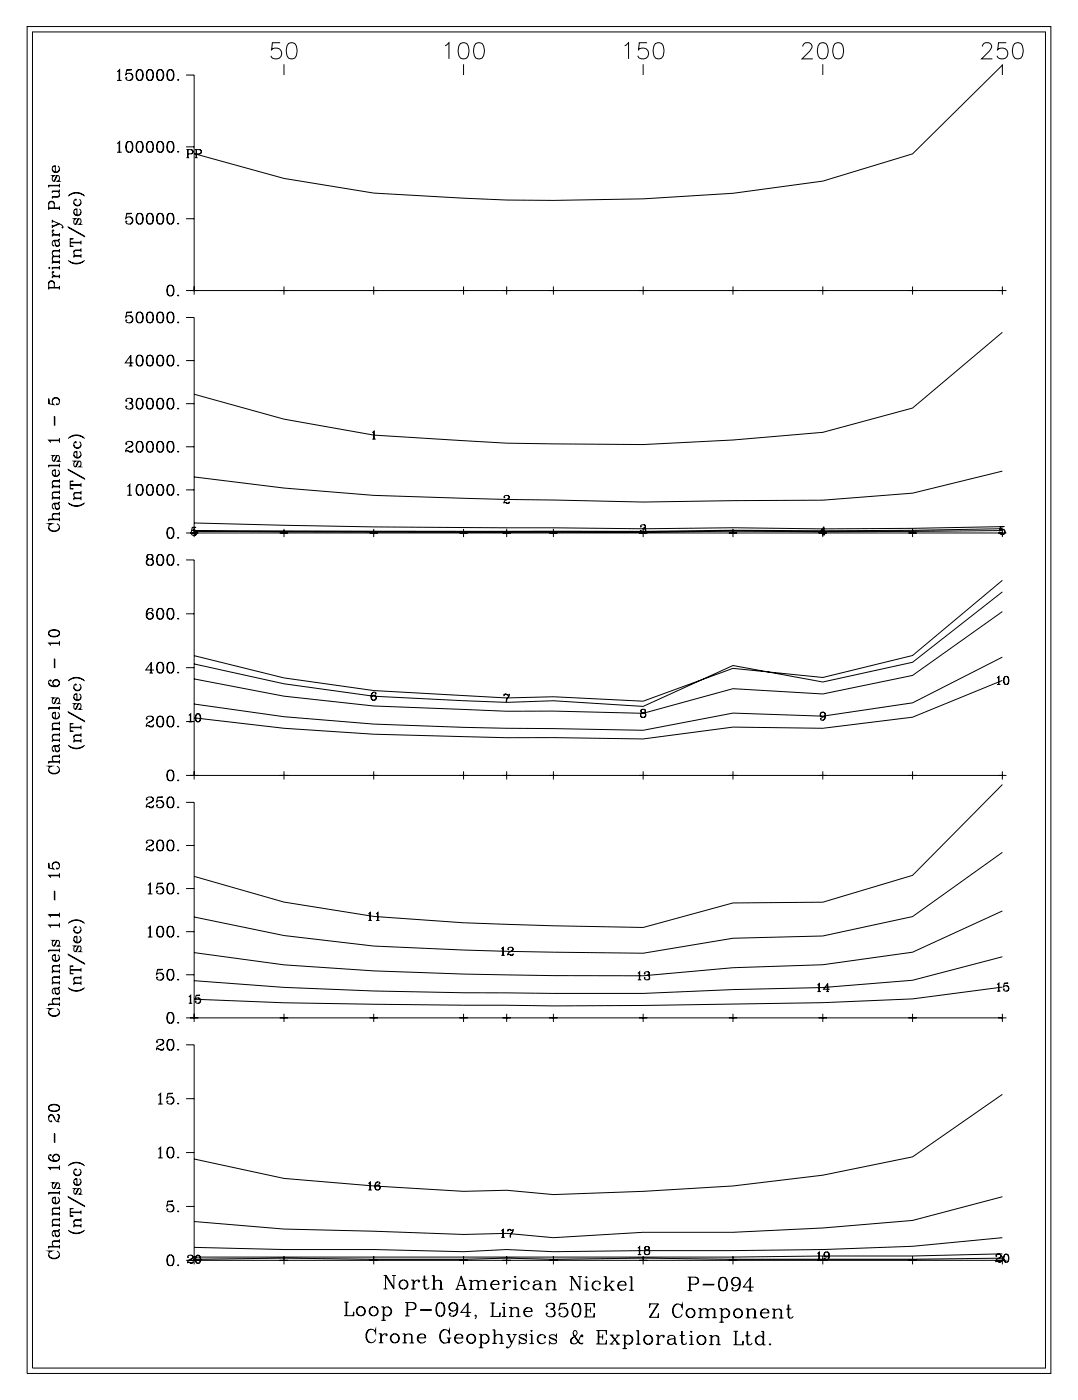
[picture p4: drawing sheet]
<svg xmlns="http://www.w3.org/2000/svg" width="215mm" height="279mm" viewBox="0 0 215 279" stroke-linecap="round" stroke-linejoin="round" font-family="sans-serif">
<g fill="none" stroke="#000" stroke-width=".2">
<path d="M5.4 5.3h204v268.5h-204zM6.5 6.4h201.9v266.3h-201.9zM23.3 14.3l.5-.4v2.1M23.3 16h.9M23.7 14v2M25.3 14l1-.1h-1l-.2 1a.77 .77 0 0 1 1.1-.2 .77 .77 0 0 1 0 1.2 .77 .77 0 0 1-1.1-.3l.1-.2 .1 .1-.1 .1M25.9 14.6a.75 .75 0 0 1 .5 .7 .75 .75 0 0 1-.5 .7M27.7 13.9a1.16 1.16 0 0 0-.5 1.7 .66 .66 0 0 0 .6 .4 .66 .66 0 0 0 .6-.4 1.71 1.71 0 0 0-.2-1.6 .58 .58 0 0 0-.9 .3 1.25 1.25 0 0 0 .4 1.7M27.9 13.9a1.38 1.38 0 0 1 0 2.1M29.8 13.9a.97 .97 0 0 0-.6 1.2l.1 .5a.67 .67 0 0 0 .6 .4 .67 .67 0 0 0 .6-.4 1.82 1.82 0 0 0-.2-1.6 .58 .58 0 0 0-.9 .3 1.26 1.26 0 0 0 .4 1.7M30 13.9a1.36 1.36 0 0 1 0 2.1M31.8 13.9a1.16 1.16 0 0 0-.5 1.7 .66 .66 0 0 0 .6 .4 .66 .66 0 0 0 .6-.4 1.71 1.71 0 0 0-.2-1.6 .58 .58 0 0 0-.9 .3 1.25 1.25 0 0 0 .4 1.7"/>
<path d="M32 13.9a1.38 1.38 0 0 1 0 2.1M33.9 13.9a.97 .97 0 0 0-.7 1.2l.1 .5a.67 .67 0 0 0 .7 .4 .67 .67 0 0 0 .6-.4 1.82 1.82 0 0 0-.2-1.6 .58 .58 0 0 0-.9 .3 1.26 1.26 0 0 0 .4 1.7M34.1 13.9a1.36 1.36 0 0 1 0 2.1M35.5 15.8l.1 .1-.1 .1zM37.1 15h1.6v42.9h-1.6M55.8 8.5h-1.5l-.2 1.4a1.14 1.14 0 0 1 1.8 0 1.14 1.14 0 0 1-.3 1.7 1.14 1.14 0 0 1-1.6-.5M56.6 12.8v2.2M57.5 8.7a1.05 1.05 0 0 1 1.5 .4 2.65 2.65 0 0 1-.3 2.5 1.05 1.05 0 0 1-1.5-.5 2.74 2.74 0 0 1 .3-2.4zM88.7 9.1l.8-.6v3.2M91.8 8.7a1.05 1.05 0 0 1 1.5 .4 2.68 2.68 0 0 1-.3 2.5 1.06 1.06 0 0 1-1.5-.5 2.68 2.68 0 0 1 .3-2.4zM92.4 12.8v2.2M94.8 8.7a1.04 1.04 0 0 1 1.6 .4 2.65 2.65 0 0 1-.3 2.5 1.05 1.05 0 0 1-1.6-.5 2.68 2.68 0 0 1 .3-2.4z"/>
<path d="M124.5 9.1l.8-.6v3.2M128.2 12.8v2.2M129 8.5h-1.6l-.1 1.4a1.14 1.14 0 0 1 1.7 0 1.14 1.14 0 0 1-.2 1.7 1.14 1.14 0 0 1-1.7-.5M130.6 8.7a1.05 1.05 0 0 1 1.6 .4 2.68 2.68 0 0 1-.3 2.5 1.06 1.06 0 0 1-1.6-.5 2.68 2.68 0 0 1 .3-2.4zM160 9.3a.85 .85 0 0 1 .6-.8h.6a.79 .79 0 0 1 .5 1.2l-1.9 2h2.2M163.4 8.7a1.04 1.04 0 0 1 1.5 .4 2.63 2.63 0 0 1-.3 2.5 1.05 1.05 0 0 1-1.5-.5 2.68 2.68 0 0 1 .3-2.4zM164 12.8v2.2M166.4 8.7a1.05 1.05 0 0 1 1.6 .4 2.71 2.71 0 0 1-.3 2.5 1.05 1.05 0 0 1-1.6-.5 2.63 2.63 0 0 1 .3-2.4zM195.8 9.3a.81 .81 0 0 1 .6-.8h.6a.79 .79 0 0 1 .5 1.2l-1.9 2h2.2M199.8 13l-17.9 17.7-17.9 5.4-17.9 2.4a445.9 445.9 0 0 1-71.6 0l-17.9-2.9-17.9-5M199.8 12.8v2.2M200.5 8.5h-1.5l-.2 1.4a1.14 1.14 0 0 1 1.8 0 1.14 1.14 0 0 1-.2 1.7 1.14 1.14 0 0 1-1.7-.5"/>
<path d="M202.2 8.7a1.04 1.04 0 0 1 1.6 .4 2.65 2.65 0 0 1-.3 2.5 1.05 1.05 0 0 1-1.6-.5 2.7 2.7 0 0 1 .3-2.4zM9.7 37h2.1M10.4 33.8a.75 .75 0 0 0 .7 .5 .75 .75 0 0 0 .7-.5M11 33.2l-.5 .1M11.4 35l-.5 1h-.4a.7 .7 0 0 1 .1-.9l.2-.1h-.4l.2 .1M11.5 38.2a.66 .66 0 0 1 0 1.1h-1.1M11.5 33.1a.72 .72 0 0 1 .2 1 .72 .72 0 0 1-1.1 0 .72 .72 0 0 1 .2-1h.2v1.2M11.6 36l.2 .1h-.4l.4-.4v-.4l-.2-.3h-.3l-.6 1.1M11.8 38.9l-.3 .3h-1.1v.4M11.8 36.6v.8M11.8 37.8v.4h-1.4M11.8 38.1h-1.4v.4"/>
<path d="M11.8 36.9h-2.1v.5M13.6 39.1a2.2 2.2 0 0 1 3.3 0M13.8 38.9l.4-.2a2.57 2.57 0 0 1 2.5 .2M15.8 39.7a.72 .72 0 0 1 .2 1.1 .72 .72 0 0 1-1.1 0 .72 .72 0 0 1 .2-1.1v.2l-.1-.1M23.3 28.6l.5-.4v2.1M23.3 30.3h.9M23.7 28.3v2M25.7 28.2a.97 .97 0 0 0-.6 1.2l.1 .5a.67 .67 0 0 0 .6 .5 .67 .67 0 0 0 .6-.5 1.83 1.83 0 0 0-.2-1.6 .58 .58 0 0 0-.9 .3 1.26 1.26 0 0 0 .4 1.7M25.9 28.2a1.36 1.36 0 0 1 0 2.1M27.7 28.2a1.16 1.16 0 0 0-.5 1.7 .66 .66 0 0 0 .6 .5 .66 .66 0 0 0 .6-.5 1.72 1.72 0 0 0-.2-1.6 .58 .58 0 0 0-.9 .3 1.25 1.25 0 0 0 .4 1.7M27.9 28.2a1.38 1.38 0 0 1 0 2.1M29.8 28.2a.98 .98 0 0 0-.6 1.2l.1 .5a.67 .67 0 0 0 .6 .5 .67 .67 0 0 0 .6-.5 1.83 1.83 0 0 0-.2-1.6 .58 .58 0 0 0-.9 .3 1.26 1.26 0 0 0 .4 1.7"/>
<path d="M30 28.2a1.36 1.36 0 0 1 0 2.1M31.8 28.2a1.16 1.16 0 0 0-.5 1.7 .66 .66 0 0 0 .6 .5 .66 .66 0 0 0 .6-.5 1.72 1.72 0 0 0-.2-1.6 .58 .58 0 0 0-.9 .3 1.25 1.25 0 0 0 .4 1.7M32 28.2a1.38 1.38 0 0 1 0 2.1M33.9 28.2a.98 .98 0 0 0-.7 1.2l.1 .5a.67 .67 0 0 0 .7 .5 .67 .67 0 0 0 .6-.5 1.83 1.83 0 0 0-.2-1.6 .58 .58 0 0 0-.9 .3 1.26 1.26 0 0 0 .4 1.7M34.1 28.2a1.36 1.36 0 0 1 0 2.1M35.5 30.1l.1 .1-.1 .1zM37.1 29.3h1.6M37.2 29.8h.9a.42 .42 0 0 1 .4 .4 .42 .42 0 0 1-.4 .5h-.6M37.2 31.4h.5M37.4 29.8v1.6M37.5 29.8v1.6M38.1 29.8l.3 .3-.1 .4-.2 .2"/>
<path d="M38.8 29.8h1a.42 .42 0 0 1 .4 .4 .42 .42 0 0 1-.4 .5h-.6M38.8 31.4h.6M39.1 29.8v1.6M39.2 29.8v1.6M39.8 29.8l.3 .3-.1 .4-.2 .2M9.7 56.5a.58 .58 0 0 1 .6-.4 .58 .58 0 0 1 .5 .4M9.7 40.6a.58 .58 0 0 1 .6-.4 .58 .58 0 0 1 .5 .4M9.7 57.4h2.1M9.7 57.3h2.1M9.7 41.5h2.1M9.7 41.4h2.1M9.8 53.3v.2l-.1-.1z"/>
<path d="M10.4 44l1.4 .6a.84 .84 0 0 1 .8 .7l-.1 .1v-.2M10.4 55.1h1.4M10.4 43.8v.6M10.4 44.8v.6M10.4 53.4h1.4M10.4 52.3h1.4M10.4 46.9h1.4M10.5 54.2l.1 .1 .1-.1-.2-.1a.59 .59 0 0 0 0 .6 .59 .59 0 0 0 .5 .3M10.5 45.9h.2l-.2-.1a.59 .59 0 0 0 .5 1M10.8 57.3v-.8a.56 .56 0 0 0-.5-.6 .56 .56 0 0 0-.6 .6v1.2M10.8 48l.3 1 .4 .1a.65 .65 0 0 0 0-1.1M10.8 41.4v-.8a.56 .56 0 0 0-.5-.5 .56 .56 0 0 0-.6 .5v1.3"/>
<path d="M11 48.7a.42 .42 0 0 0 .4 .3 .42 .42 0 0 0 .4-.3M11.6 44.6l-1.2 .5M11.8 51.1h-1.1a.66 .66 0 0 0 0 1.1M11.8 51.2h-1.1l-.3 .3M11.8 49.9h-1.1a.66 .66 0 0 0 0 1.2M11.8 50h-1.1l-.3 .3M11.8 47.7l-.3 .2-.9 .1a.7 .7 0 0 0-.1 .9l.2 .1-.1-.1M11.8 47.6l-.1 .3-.2 .1h-.9M11.8 41.1v.8M11.8 46.5v.7M11.8 49.6v.7M11.8 50.7v.8"/>
<path d="M11.8 51.9v.7M11.8 53v.7M11.8 54.7v.8M11.8 57v.7M11.8 55h-1.4v.5M11.8 46.8h-1.4v.4M11.8 52.2h-1.4v.4M11.8 53.3h-1.4v.4M11.8 44.6l-1.4 .6M13.6 51.9a2.2 2.2 0 0 0 3.3 0M13.6 45.2l3.3 2zM13.8 52.1l.4 .2a2.67 2.67 0 0 0 2.5-.2"/>
<path d="M14 47.7l.6-.1h-.6v1.5h.6l-.6-.1M14 48.4h2.1M14 48.3h2.1M14.7 42.4a.75 .75 0 0 0 .7 .5 .75 .75 0 0 0 .7-.5M14.7 40.4a.75 .75 0 0 0 .7 .5 .75 .75 0 0 0 .7-.5M14.7 51.1h1.4M15.3 41.8l-.5 .1M15.7 43.6l-.5 1h-.4a.7 .7 0 0 1 .1-.9l.2-.1h-.4l.2 .1M15.8 41.7a.72 .72 0 0 1 .2 1 .72 .72 0 0 1-1.1 0 .72 .72 0 0 1 .2-1h.2v1.2M15.9 44.6l.2 .1h-.4l.4-.4v-.4l-.2-.3h-.3l-.6 1.1M16.1 49.8h-1.1a.65 .65 0 0 0 0 1.2M16.1 49.9h-1.1l-.3 .3"/>
<path d="M16.1 51h-1.4v.4M16.1 48v.7M16.1 49.5v.7M16.1 50.7v.7M25.3 42.6l1-.1h-1l-.2 1a.77 .77 0 0 1 1.1-.2 .77 .77 0 0 1 0 1.2 .77 .77 0 0 1-1.1-.2l.1-.2 .1 .1-.1 .1M25.9 43.2a.75 .75 0 0 1 .5 .8 .75 .75 0 0 1-.5 .7M27.7 42.5a1.15 1.15 0 0 0-.5 1.8 .66 .66 0 0 0 .6 .4 .66 .66 0 0 0 .6-.4 1.73 1.73 0 0 0-.2-1.7 .59 .59 0 0 0-.9 .3 1.25 1.25 0 0 0 .4 1.8M27.9 42.5a1.38 1.38 0 0 1 0 2.2M29.8 42.5a.97 .97 0 0 0-.6 1.2l.1 .6a.67 .67 0 0 0 .6 .4 .67 .67 0 0 0 .6-.4 1.84 1.84 0 0 0-.2-1.7 .59 .59 0 0 0-.9 .3 1.26 1.26 0 0 0 .4 1.8M30 42.5a1.36 1.36 0 0 1 0 2.2M31.8 42.5a1.15 1.15 0 0 0-.5 1.8 .66 .66 0 0 0 .6 .4 .66 .66 0 0 0 .6-.4 1.73 1.73 0 0 0-.2-1.7 .59 .59 0 0 0-.9 .3 1.25 1.25 0 0 0 .4 1.8M32 42.5a1.38 1.38 0 0 1 0 2.2"/>
<path d="M33.9 56.8a.97 .97 0 0 0-.7 1.3l.1 .5a.67 .67 0 0 0 .7 .4 .67 .67 0 0 0 .6-.4 1.82 1.82 0 0 0-.2-1.7 .58 .58 0 0 0-.9 .3 1.26 1.26 0 0 0 .4 1.8M33.9 42.5a.97 .97 0 0 0-.7 1.2l.1 .6a.67 .67 0 0 0 .7 .4 .67 .67 0 0 0 .6-.4 1.84 1.84 0 0 0-.2-1.7 .59 .59 0 0 0-.9 .3 1.26 1.26 0 0 0 .4 1.8M34.1 56.8a1.36 1.36 0 0 1 0 2.2M34.1 42.5a1.35 1.35 0 0 1 0 2.2M35.5 58.8l.1 .1-.1 .1zM35.5 44.5l.1 .1-.1 .1zM37.1 43.6h1.6M37.9 57.9h1.6M38.7 57.9h161.1M38.7 57.1v1.6M55.8 57.9h1.6M56.6 57.1v1.6"/>
<path d="M73.7 57.9h1.6M74.5 57.1v1.6M91.6 57.9h1.6M92.4 57.1v1.6M100.2 57.9h1.6M101 57.1v1.6M109.5 57.9h1.6M110.3 57.1v1.6M127.4 57.9h1.6M128.2 57.1v1.6M145.3 57.9h1.6M146.1 57.1v1.6"/>
<path d="M163.2 57.9h1.6M164 57.1v1.6M181.1 57.9h1.6M181.9 57.1v1.6M199 57.9h1.6M199.8 57.1v1.6M10.4 79.9a.75 .75 0 0 1 .7-.6 .75 .75 0 0 1 .7 .6M25.2 79.8l.1 .1-.1 .1v-.4a.85 .85 0 0 1 1.2 .1l-.1 .5-.6 .1M25.3 62.3l1-.1h-1l-.2 1a.77 .77 0 0 1 1.1-.2 .77 .77 0 0 1 0 1.2 .77 .77 0 0 1-1.1-.3l.1-.2 .1 .1-.1 .1M25.7 72.9h.7M25.9 62.9a.75 .75 0 0 1 .5 .7 .75 .75 0 0 1-.5 .8M26 79.4l.3 .3-.1 .5-.2 .1a.62 .62 0 0 1 .5 .6 .62 .62 0 0 1-.5 .6l-.7-.1-.2-.3 .1-.2 .1 .1-.1 .1"/>
<path d="M26 71v1.9M26.6 72.3h-1.6l1.1-1.5v2.1M27.7 79.4a1.15 1.15 0 0 0-.5 1.7 .66 .66 0 0 0 .6 .4 .66 .66 0 0 0 .6-.4 1.71 1.71 0 0 0-.2-1.6 .58 .58 0 0 0-.9 .3 1.25 1.25 0 0 0 .4 1.7M27.7 70.8a1.16 1.16 0 0 0-.5 1.7 .66 .66 0 0 0 .6 .5 .66 .66 0 0 0 .6-.5 1.71 1.71 0 0 0-.2-1.6 .58 .58 0 0 0-.9 .3 1.25 1.25 0 0 0 .4 1.7M27.7 62.2a1.16 1.16 0 0 0-.5 1.7 .66 .66 0 0 0 .6 .5 .66 .66 0 0 0 .6-.5 1.71 1.71 0 0 0-.2-1.6 .58 .58 0 0 0-.9 .3 1.25 1.25 0 0 0 .4 1.8M27.9 79.4a1.38 1.38 0 0 1 0 2.1M27.9 70.8a1.38 1.38 0 0 1 0 2.1M27.9 62.2a1.38 1.38 0 0 1 0 2.2M29.8 79.4a.97 .97 0 0 0-.6 1.2l.1 .5a.67 .67 0 0 0 .6 .4 .67 .67 0 0 0 .6-.4 1.82 1.82 0 0 0-.2-1.6 .58 .58 0 0 0-.9 .3 1.26 1.26 0 0 0 .4 1.7M29.8 70.8a.97 .97 0 0 0-.6 1.2l.1 .5a.67 .67 0 0 0 .6 .5 .67 .67 0 0 0 .6-.5 1.82 1.82 0 0 0-.2-1.6 .58 .58 0 0 0-.9 .3 1.26 1.26 0 0 0 .4 1.7M29.8 62.2a.97 .97 0 0 0-.6 1.2l.1 .5a.67 .67 0 0 0 .6 .5 .67 .67 0 0 0 .6-.5 1.82 1.82 0 0 0-.2-1.6 .58 .58 0 0 0-.9 .3 1.26 1.26 0 0 0 .4 1.8M30 79.4a1.36 1.36 0 0 1 0 2.1"/>
<path d="M30 70.8a1.36 1.36 0 0 1 0 2.1M30 62.2a1.36 1.36 0 0 1 0 2.2M31.8 79.4a1.15 1.15 0 0 0-.5 1.7 .66 .66 0 0 0 .6 .4 .66 .66 0 0 0 .6-.4 1.71 1.71 0 0 0-.2-1.6 .58 .58 0 0 0-.9 .3 1.25 1.25 0 0 0 .4 1.7M31.8 70.8a1.16 1.16 0 0 0-.5 1.7 .66 .66 0 0 0 .6 .5 .66 .66 0 0 0 .6-.5 1.71 1.71 0 0 0-.2-1.6 .58 .58 0 0 0-.9 .3 1.25 1.25 0 0 0 .4 1.7M31.8 62.2a1.16 1.16 0 0 0-.5 1.7 .66 .66 0 0 0 .6 .5 .66 .66 0 0 0 .6-.5 1.71 1.71 0 0 0-.2-1.6 .58 .58 0 0 0-.9 .3 1.25 1.25 0 0 0 .4 1.8M32 79.4a1.38 1.38 0 0 1 0 2.1M32 70.8a1.38 1.38 0 0 1 0 2.1M32 62.2a1.38 1.38 0 0 1 0 2.2M33.9 79.4a.97 .97 0 0 0-.7 1.2l.1 .5a.67 .67 0 0 0 .7 .4 .67 .67 0 0 0 .6-.4 1.82 1.82 0 0 0-.2-1.6 .58 .58 0 0 0-.9 .3 1.26 1.26 0 0 0 .4 1.7M33.9 70.8a.97 .97 0 0 0-.7 1.2l.1 .5a.67 .67 0 0 0 .7 .5 .67 .67 0 0 0 .6-.5 1.82 1.82 0 0 0-.2-1.6 .58 .58 0 0 0-.9 .3 1.26 1.26 0 0 0 .4 1.7M33.9 62.2a.97 .97 0 0 0-.7 1.2l.1 .5a.67 .67 0 0 0 .7 .5 .67 .67 0 0 0 .6-.5 1.82 1.82 0 0 0-.2-1.6 .58 .58 0 0 0-.9 .3 1.26 1.26 0 0 0 .4 1.8M34.1 79.4a1.35 1.35 0 0 1 0 2.1"/>
<path d="M34.1 70.8a1.36 1.36 0 0 1 0 2.1M34.1 62.2a1.36 1.36 0 0 1 0 2.2M35.5 72.7l.1 .1-.1 .1zM35.5 64.1l.1 .1-.1 .2zM37.1 63.3h1.6v42.9h-1.6M37.1 71.9h1.6M199.8 66.2l-17.9 15.1-17.9 4.9-17.9 1.5-17.9 .9-17.9-.1-9.3-.2-26.5-1.6-17.9-3.2-17.9-4.9M9.7 92.8h2.1M9.8 80.5l-.1-1.1v1.1l1 .2a.77 .77 0 0 1-.2-1.2 .77 .77 0 0 1 1.2 0 .77 .77 0 0 1-.3 1.2l-.2-.1 .1-.1 .1 .1M9.8 87.8h2M10.4 94.4a.75 .75 0 0 0 .7 .5 .75 .75 0 0 0 .7-.5M10.4 99.3h1.4"/>
<path d="M10.4 97h1.4M10.8 83l.1 1.8zM11 93.8l-.5 .1M11.4 90.8l-.5 1-.3 .1a.7 .7 0 0 1-.1-.9l.3-.2h-.4l.2 .1M11.5 93.7a.72 .72 0 0 1 .2 1 .72 .72 0 0 1-1.1 0 .72 .72 0 0 1 .2-1h.2v1.2M11.6 91.8l.2 .1h-.4l.4-.4v-.4l-.2-.3h-.3l-.6 1.1M11.8 100l-.1 .3-.2 .1h-.9M11.8 98.1h-1.1a.66 .66 0 0 0 0 1.1M11.8 98.2h-1.1l-.3 .3M11.8 95.8h-1.1a.65 .65 0 0 0 0 1.1M11.8 95.9h-1.1l-.3 .3M11.8 87.7h-2.1l.4 .5"/>
<path d="M11.8 87.3v.9M11.8 92.4v.7M11.8 95.5v.7M11.8 96.6v.7M11.8 97.8v.7M11.8 98.9v.7M11.8 96.9h-1.4v.4M11.8 99.2h-1.4v.4M11.8 92.7h-2.1v.4M13.6 93.6l3.3 1.9zM13.6 87.4a2.2 2.2 0 0 1 3.3 0M13.8 87.2l.4-.2a2.56 2.56 0 0 1 2.5 .2"/>
<path d="M14 96l.6-.1h-.6v1.5h.6l-.6-.1M14 96.7h2.1M14 96.6h2.1M14.7 90.7a.75 .75 0 0 0 .7 .5 .75 .75 0 0 0 .7-.5M14.7 88.7a.75 .75 0 0 0 .7 .6 .75 .75 0 0 0 .7-.6M14.7 99.4h1.4M15.3 90.1l-.5 .1M15.7 91.9l-.5 1h-.4a.7 .7 0 0 1 .1-.9l.2-.1h-.4l.2 .1M15.8 90a.72 .72 0 0 1 .2 1.1 .72 .72 0 0 1-1.1 0 .72 .72 0 0 1 .2-1.1h.2v1.2M15.8 88a.72 .72 0 0 1 .2 1.1 .72 .72 0 0 1-1.1 0 .72 .72 0 0 1 .2-1.1v.2l-.1-.1M15.9 92.9l.2 .1h-.4l.4-.4v-.4l-.2-.3h-.3l-.6 1.1M16.1 98.2h-1.1a.65 .65 0 0 0 0 1.1"/>
<path d="M16.1 98.3h-1.1l-.3 .3M16.1 99.3h-1.4v.4M16.1 96.3v.7M16.1 97.8v.8M16.1 99v.7M25.2 88.4l.1 .1h-.2a.73 .73 0 0 1 .7-.5 .73 .73 0 0 1 .7 .6l-.4 .4a1.06 1.06 0 0 0-1 1.1M25.4 97l.5-.4v2.1M25.4 98.7h.9M25.8 96.7v2M26 88l.2 .1a.48 .48 0 0 1 .1 .7l-.7 .4M26.3 80.5a.65 .65 0 0 1-.3 1M26.5 89.8l-.3 .2-.8-.2-.3 .1"/>
<path d="M26.5 89.6l-.2 .5h-.4l-.5-.3M27.7 96.6a1.16 1.16 0 0 0-.5 1.7 .66 .66 0 0 0 .6 .4 .66 .66 0 0 0 .6-.4 1.71 1.71 0 0 0-.2-1.6 .58 .58 0 0 0-.9 .3 1.25 1.25 0 0 0 .4 1.7M27.7 88a1.15 1.15 0 0 0-.5 1.7 .66 .66 0 0 0 .6 .4 .66 .66 0 0 0 .6-.4 1.72 1.72 0 0 0-.2-1.6 .58 .58 0 0 0-.9 .3 1.26 1.26 0 0 0 .4 1.7M27.9 96.6a1.38 1.38 0 0 1 0 2.1M27.9 88a1.38 1.38 0 0 1 0 2.1M29.8 96.6a.97 .97 0 0 0-.6 1.2l.1 .5a.67 .67 0 0 0 .6 .4 .67 .67 0 0 0 .6-.4 1.82 1.82 0 0 0-.2-1.6 .58 .58 0 0 0-.9 .3 1.26 1.26 0 0 0 .4 1.7M29.8 88a.97 .97 0 0 0-.6 1.2l.1 .5a.67 .67 0 0 0 .6 .4 .67 .67 0 0 0 .6-.4 1.83 1.83 0 0 0-.2-1.6 .58 .58 0 0 0-.9 .3 1.27 1.27 0 0 0 .4 1.7M30 96.6a1.36 1.36 0 0 1 0 2.1M30 88a1.36 1.36 0 0 1 0 2.1M31.8 96.6a1.16 1.16 0 0 0-.5 1.7 .66 .66 0 0 0 .6 .4 .66 .66 0 0 0 .6-.4 1.71 1.71 0 0 0-.2-1.6 .58 .58 0 0 0-.9 .3 1.25 1.25 0 0 0 .4 1.7M31.8 88a1.15 1.15 0 0 0-.5 1.7 .66 .66 0 0 0 .6 .4 .66 .66 0 0 0 .6-.4 1.72 1.72 0 0 0-.2-1.6 .58 .58 0 0 0-.9 .3 1.26 1.26 0 0 0 .4 1.7M32 96.6a1.38 1.38 0 0 1 0 2.1"/>
<path d="M32 88a1.38 1.38 0 0 1 0 2.1M33.9 96.6a.97 .97 0 0 0-.7 1.2l.1 .5a.67 .67 0 0 0 .7 .4 .67 .67 0 0 0 .6-.4 1.82 1.82 0 0 0-.2-1.6 .58 .58 0 0 0-.9 .3 1.26 1.26 0 0 0 .4 1.7M33.9 88a.97 .97 0 0 0-.7 1.2l.1 .5a.67 .67 0 0 0 .7 .4 .67 .67 0 0 0 .6-.4 1.83 1.83 0 0 0-.2-1.6 .58 .58 0 0 0-.9 .3 1.27 1.27 0 0 0 .4 1.7M34.1 96.6a1.36 1.36 0 0 1 0 2.1M34.1 88a1.36 1.36 0 0 1 0 2.1M35.4 98.6h.2l-.1 .1zM35.4 90h.2l-.1 .1zM35.5 81.3l.1 .1-.1 .1zM37.1 97.6h1.6M37.1 89.1h1.6M37.1 80.5h1.6M74.2 86.2l.4-.3v1.6"/>
<path d="M74.2 87.5h.7M74.5 86v1.5M100.5 99l.1 .1h-.2a.55 .55 0 0 1 .6-.4 .55 .55 0 0 1 .5 .5l-.3 .3a.78 .78 0 0 0-.8 .9M101.1 98.7l.3 .2v.3l-.6 .5M101.5 100l-.1 .4-.7-.3M199.8 93.9l-17.9 4.4-17.9 1.4-35.8 .4-27.2-.5-26.5-.9-17.9-1.4-17.9-2.2M9.7 105.2a1.22 1.22 0 0 0 2.1 0M9.7 103.6h2.1M10.8 100.4l.3 1 .4 .1a.64 .64 0 0 0 0-1.1M11 101.1a.42 .42 0 0 0 .4 .3 .42 .42 0 0 0 .4-.3M11.3 104.4a.79 .79 0 0 1 .5 .9 .79 .79 0 0 1-.8 .6 .94 .94 0 0 1-1-.2 .94 .94 0 0 1-.2-1l.2-.2-.3-.1h.6l-.3 .1M11.8 102.3h-1.1a.66 .66 0 0 0 0 1.2"/>
<path d="M11.8 102.5h-1.1l-.3 .3M11.8 100.1l-.3 .2-.9 .1a.7 .7 0 0 0-.1 .9l.2 .1-.1-.1M11.8 102v.8M11.8 103.2v.7M11.8 103.5h-2.1v.4M13.6 100.2a2.2 2.2 0 0 0 3.3 0M13.8 100.4l.4 .2a2.67 2.67 0 0 0 2.5-.2M29.7 110.5l-.3 .1-.1 .5a.73 .73 0 0 0 1.2 0v-.3a.72 .72 0 0 0-1-.2l-.1 .5 .3 .4M29.7 111.5h-.3a.69 .69 0 0 0-.1 1 .77 .77 0 0 0 .8 .2 .77 .77 0 0 0 .5-.8l-.2-.4h-.3M29.7 111.5l-.4 .4v.4l.4 .4M30.1 110.5l.3 .3-.1 .5-.2 .2M30.1 111.5l.4 .4v.4l-.4 .4"/>
<path d="M31.8 110.5a1.16 1.16 0 0 0-.5 1.8 .66 .66 0 0 0 .6 .4 .66 .66 0 0 0 .6-.4 1.71 1.71 0 0 0-.2-1.7 .58 .58 0 0 0-.9 .3 1.25 1.25 0 0 0 .4 1.8M32 110.5a1.38 1.38 0 0 1 0 2.2M33.9 105.2a.97 .97 0 0 0-.7 1.2l.1 .5a.67 .67 0 0 0 .7 .4 .67 .67 0 0 0 .6-.4 1.82 1.82 0 0 0-.2-1.6 .58 .58 0 0 0-.9 .3 1.26 1.26 0 0 0 .4 1.7M33.9 110.5a.97 .97 0 0 0-.7 1.3l.1 .5a.67 .67 0 0 0 .7 .4 .67 .67 0 0 0 .6-.4 1.82 1.82 0 0 0-.2-1.7 .58 .58 0 0 0-.9 .3 1.26 1.26 0 0 0 .4 1.8M34.1 105.2a1.36 1.36 0 0 1 0 2.1M34.1 110.5a1.36 1.36 0 0 1 0 2.2M35.5 107.1l.1 .1-.1 .1zM35.5 112.5l.1 .1-.1 .1zM37.1 111.6h1.6v43h-1.6M37.9 106.2h1.6M38.3 105.2l.8-.1h-.8l-.1 .8a.57 .57 0 0 1 .8-.2 .57 .57 0 0 1 0 .9 .57 .57 0 0 1-.8-.3v.1M38.7 106.2h161.1"/>
<path d="M38.7 104.2a2124.5 2124.5 0 0 0 71.6 1l17.9 .2 17.9-.2 17.9 .2 17.9-.1 17.9-.3M38.7 105.4v1.7M38.8 105.6l.1 .1a.56 .56 0 0 1 .3 .6 .56 .56 0 0 1-.4 .4M55.8 106.2h1.6M56.6 105.4v1.7M73.7 106.2h1.6M74.5 105.4v1.7M91.6 106.2h1.6M92.4 105.4v1.7M100.2 106.2h1.6M101 105.4v1.7M101.5 100.1l-.2 .2-.9-.1"/>
<path d="M109.5 106.2h1.6M110.3 105.4v1.7M127.4 106.2h1.6M127.7 104.9v.2l-.1-.2 .2-.2a.61 .61 0 0 1 .8 .1v.4l-.5 .1M128.2 105.4v1.7M128.3 104.6l.3 .2v.3l-.3 .2 .2 .1a.45 .45 0 0 1 .2 .4 .45 .45 0 0 1-.4 .4l-.5-.1-.2-.2 .1-.2v.2M128.6 105.4v.5l-.3 .3M145.3 106.2h1.6M146.1 105.4v1.7M163.2 106.2h1.6M163.9 106.6h.5M164 105.4v1.7"/>
<path d="M164.1 105.1v1.5M164.6 106.1h-1.2l.8-1.1v1.6M181.1 106.2h1.6M181.9 105.4v1.7M199 106.2h1.6M199.4 105l.8-.1h-.8l-.2 .8a.58 .58 0 0 1 .9-.2 .58 .58 0 0 1 0 .9 .58 .58 0 0 1-.9-.2l.1-.1v.1M199.8 105.4l-17.9 .3-17.9 .1-17.9-.1-17.9 .2-89.5-.1M199.8 105.8l-71.6 .3-89.5-.2M199.8 118l-17.9 14-17.9 3.9-17.9-3.2-17.9 8.1-17.9-1.1-9.3 .3-26.5-1.2-17.9-2.5-17.9-4M199.8 115.7l-17.9 15-17.9 4.3-17.9-1.8-17.9 6.6-17.9-.9-9.3 .2-26.5-1.5-17.9-2.5-17.9-4.4M199.8 105.4v1.7M199.8 105.5l.2 .1a.56 .56 0 0 1 .2 .5 .56 .56 0 0 1-.4 .5"/>
<path d="M9.7 136.2a1.29 1.29 0 0 0 2.1 0M9.7 126.3a1.15 1.15 0 0 0 1.7 .5 .66 .66 0 0 0 .5-.6 .66 .66 0 0 0-.5-.6 1.74 1.74 0 0 0-1.6 .2 .59 .59 0 0 0 .3 .9 1.24 1.24 0 0 0 1.7-.4M9.7 126.1a1.38 1.38 0 0 1 2.1 0M9.8 128.3h2M10 135.6l.1 .1 .1-.1-.2-.1a.74 .74 0 0 0-.2 1 .74 .74 0 0 0 .8 .4h.6a.69 .69 0 0 0 .7-.8 .69 .69 0 0 0-.8-.6 .69 .69 0 0 0-.5 1l.5 .3M10.5 136a.69 .69 0 0 1 .7-.5 .69 .69 0 0 1 .6 .5M10.8 131.3l.1 1.8zM11.4 139.1l-.5 1-.3 .1a.7 .7 0 0 1-.1-.9l.3-.2h-.4l.2 .1M11.8 128.2h-2.1l.4 .5M11.8 127.8v.9M13.6 135.7a2.2 2.2 0 0 1 3.3 0M13.8 135.5l.4-.2a2.56 2.56 0 0 1 2.5 .2"/>
<path d="M14.7 139a.75 .75 0 0 0 .7 .5 .75 .75 0 0 0 .7-.5M14.7 137.1a.75 .75 0 0 0 .7 .5 .75 .75 0 0 0 .7-.5M15.3 138.4l-.5 .1M15.8 138.3a.72 .72 0 0 1 .2 1.1 .72 .72 0 0 1-1.1 0 .72 .72 0 0 1 .2-1.1h.2v1.2M15.8 136.4a.72 .72 0 0 1 .2 1 .72 .72 0 0 1-1.1 0 .72 .72 0 0 1 .2-1v.2l-.1-.1M29.8 134.2h.7M29.9 121.3a1.29 1.29 0 0 0-.1 2.1M30 122.1a.69 .69 0 0 1 .5 .7 .69 .69 0 0 1-.5 .6M30.1 132.2v2M30.4 121.6v.2l.1-.2a.75 .75 0 0 0-.9-.3 .75 .75 0 0 0-.4 .9v.6a.7 .7 0 0 0 .7 .7 .7 .7 0 0 0 .7-.7 .7 .7 0 0 0-.7-.7l-.3 .1-.3 .5M30.7 133.5h-1.6l1.1-1.5v2.2M31.8 132a1.16 1.16 0 0 0-.5 1.7 .66 .66 0 0 0 .6 .5 .66 .66 0 0 0 .6-.5 1.71 1.71 0 0 0-.2-1.6 .58 .58 0 0 0-.9 .3 1.25 1.25 0 0 0 .4 1.8"/>
<path d="M31.8 121.3a1.16 1.16 0 0 0-.5 1.7 .66 .66 0 0 0 .6 .4 .66 .66 0 0 0 .6-.4 1.71 1.71 0 0 0-.2-1.6 .58 .58 0 0 0-.9 .3 1.25 1.25 0 0 0 .4 1.7M32 132a1.38 1.38 0 0 1 0 2.2M32 121.3a1.38 1.38 0 0 1 0 2.1M33.9 132a.97 .97 0 0 0-.7 1.2l.1 .5a.67 .67 0 0 0 .7 .5 .67 .67 0 0 0 .6-.5 1.82 1.82 0 0 0-.2-1.6 .58 .58 0 0 0-.9 .3 1.26 1.26 0 0 0 .4 1.8M33.9 121.3a.97 .97 0 0 0-.7 1.2l.1 .5a.67 .67 0 0 0 .7 .4 .67 .67 0 0 0 .6-.4 1.82 1.82 0 0 0-.2-1.6 .58 .58 0 0 0-.9 .3 1.26 1.26 0 0 0 .4 1.7M34.1 132a1.36 1.36 0 0 1 0 2.2M34.1 121.3a1.36 1.36 0 0 1 0 2.1M35.5 133.9l.1 .1-.1 .2zM35.5 123.2l.1 .1-.1 .1zM37.1 133.1h1.6M37.1 122.3h1.6M74.5 138a.96 .96 0 0 0-.1 1.6"/>
<path d="M74.6 138.6l.3 .4v.4l-.3 .2M74.9 138.2v.2v-.2a.56 .56 0 0 0-.6-.2 .56 .56 0 0 0-.4 .7v.4a.52 .52 0 0 0 .6 .6 .52 .52 0 0 0 .5-.7 .52 .52 0 0 0-.7-.3l-.3 .3M100.4 138.6l.3-.3 .5 .2 .3-.2-.1 .5a1.29 1.29 0 0 0-.4 1.1M100.4 138.3v.5M100.5 138.5l.3-.1 .4 .1M101.4 138.8a1.15 1.15 0 0 0-.5 1.1M198.7 135.1l.4-.3v1.6M198.7 136.4h.7M199 134.9v1.5M199.8 121.9l-17.9 12.7-17.9 3.7-17.9-1-17.9 4.9-17.9-.5-9.3 .1-26.5-1.1-17.9-1.9-17.9-3.5M199.8 131l-17.9 9.1-17.9 2.6-17.9-.6-17.9 3.5-35.8-.6-17.9-.7-17.9-1.4-17.9-2.6M199.8 135.6l-17.9 7.3-17.9 2.3-17.9-.3-17.9 2.4-17.9-.3h-9.3l-26.5-.7-17.9-1.1-17.9-2.1"/>
<path d="M200.5 134.8a.92 .92 0 0 0 0 1.6h.1a.93 .93 0 0 0 0-1.6h-.1a1.04 1.04 0 0 0 0 1.6M200.6 134.8a1.04 1.04 0 0 1 0 1.6M9.7 153.5a1.22 1.22 0 0 0 2.1 0M9.7 151.9h2.1M9.7 141.2h2.1M10.4 142.7a.75 .75 0 0 0 .7 .5 .75 .75 0 0 0 .7-.5M10.4 147.6h1.4M10.4 145.4h1.4M10.8 148.7l.3 1 .4 .2a.64 .64 0 0 0 0-1.2M11 149.4a.42 .42 0 0 0 .4 .4 .42 .42 0 0 0 .4-.4M11 142.1l-.5 .1M11.3 152.7a.79 .79 0 0 1 .5 .9 .79 .79 0 0 1-.8 .6 .94 .94 0 0 1-1-.2 .94 .94 0 0 1-.2-1l.2-.2-.3-.1h.6l-.3 .1"/>
<path d="M11.5 142a.71 .71 0 0 1 .2 1.1 .71 .71 0 0 1-1.1 0 .71 .71 0 0 1 .2-1.1h.2v1.2M11.6 140.1l.2 .1h-.4l.4-.4v-.4l-.2-.3h-.3l-.6 1.1M11.8 150.7h-1.1a.66 .66 0 0 0 0 1.1M11.8 150.8h-1.1l-.3 .3M11.8 148.4l-.3 .2-.9 .1a.7 .7 0 0 0-.1 .9l.2 .1-.1-.1M11.8 148.3l-.1 .3-.2 .1h-.9M11.8 146.4h-1.1a.66 .66 0 0 0 0 1.1M11.8 146.5h-1.1l-.3 .3M11.8 144.1h-1.1a.65 .65 0 0 0 0 1.1M11.8 144.2h-1.1l-.3 .3M11.8 140.7v.8M11.8 143.8v.7"/>
<path d="M11.8 144.9v.8M11.8 146.1v.7M11.8 147.2v.7M11.8 150.4v.7M11.8 151.5v.7M11.8 145.2h-1.4v.5M11.8 147.5h-1.4v.4M11.8 141.1h-2.1v.4M11.8 151.8h-2.1v.4M13.6 148.5a2.2 2.2 0 0 0 3.3 0M13.6 141.9l3.3 1.9zM13.8 148.7l.4 .2a2.67 2.67 0 0 0 2.5-.2"/>
<path d="M14 144.3l.6-.1h-.6v1.6h.6l-.6-.1M14 145h2.1M14 144.9h2.1M14.7 147.7h1.4M15.7 140.2l-.5 1.1h-.4a.7 .7 0 0 1 .1-1l.2-.1h-.4l.2 .1M15.9 141.3l.2 .1h-.4l.4-.4v-.5l-.2-.3h-.3l-.6 1.2M16.1 146.5h-1.1a.65 .65 0 0 0 0 1.1M16.1 146.6h-1.1l-.3 .3M16.1 147.6h-1.4v.4M16.1 144.6v.8M16.1 146.2v.7M16.1 147.3v.7"/>
<path d="M29.3 143.2l.1 .1h-.2a.73 .73 0 0 1 .7-.6 .73 .73 0 0 1 .7 .7l-.4 .4a1.06 1.06 0 0 0-1 1.1M29.3 159.3l.1 .1h-.2a.73 .73 0 0 1 .7-.6 .73 .73 0 0 1 .7 .7l-.4 .4a1.06 1.06 0 0 0-1 1.1M30.1 142.7l.2 .2a.47 .47 0 0 1 .1 .7l-.7 .4M30.1 158.9l.2 .1a.47 .47 0 0 1 .1 .7l-.7 .4M30.6 144.6l-.3 .2-.8-.2-.3 .1M30.6 144.4l-.2 .5h-.4l-.5-.3M31.4 159l1-.1h-1l-.2 1a.77 .77 0 0 1 1.2-.3 .77 .77 0 0 1 0 1.2 .77 .77 0 0 1-1.2-.2l.1-.2v.2M31.8 142.7a1.16 1.16 0 0 0-.5 1.8 .66 .66 0 0 0 .6 .4 .66 .66 0 0 0 .6-.4 1.71 1.71 0 0 0-.2-1.6 .58 .58 0 0 0-.9 .3 1.25 1.25 0 0 0 .4 1.7M32 142.7a1.38 1.38 0 0 1 0 2.2M32 159.6a.75 .75 0 0 1 .5 .7 .75 .75 0 0 1-.5 .7M33.9 153.5a.97 .97 0 0 0-.7 1.2l.1 .5a.67 .67 0 0 0 .7 .4 .67 .67 0 0 0 .6-.4 1.82 1.82 0 0 0-.2-1.6 .58 .58 0 0 0-.9 .3 1.26 1.26 0 0 0 .4 1.7M33.9 142.7a.97 .97 0 0 0-.7 1.3l.1 .5a.67 .67 0 0 0 .7 .4 .67 .67 0 0 0 .6-.4 1.82 1.82 0 0 0-.2-1.6 .58 .58 0 0 0-.9 .3 1.26 1.26 0 0 0 .4 1.7"/>
<path d="M33.9 158.9a.97 .97 0 0 0-.7 1.2l.1 .5a.67 .67 0 0 0 .7 .4 .67 .67 0 0 0 .6-.4 1.82 1.82 0 0 0-.2-1.6 .58 .58 0 0 0-.9 .3 1.26 1.26 0 0 0 .4 1.7M34.1 153.5a1.36 1.36 0 0 1 0 2.1M34.1 142.7a1.36 1.36 0 0 1 0 2.2M34.1 158.9a1.36 1.36 0 0 1 0 2.1M35.5 155.4l.1 .1-.1 .1zM35.5 144.7l.1 .1-.1 .1zM37.1 159.9h1.6v43h-1.6M37.1 143.8h1.6M37.6 142.6l.4-.3v1.6M37.6 143.9h.7M37.9 154.6h1.6M37.9 142.3v1.6"/>
<path d="M38.7 154.6h161.1M38.7 153.7v1.7M39.4 142.3a.93 .93 0 0 0 0 1.6h.1a.94 .94 0 0 0 0-1.6h-.1a1.04 1.04 0 0 0 0 1.6M39.5 142.3a1.04 1.04 0 0 1 0 1.6M55.8 154.6h1.6M56.6 153.7v1.7M73.7 154.6h1.6M74.5 153.7v1.7M91.6 154.6h1.6M92.4 153.7v1.7M100.2 154.6h1.6M101 153.7v1.7"/>
<path d="M109.5 154.6h1.6M110.3 153.7v1.7M127.4 154.6h1.6M128 141.4l-.2 .1-.1 .3a.55 .55 0 0 0 .9 0v-.3l-.6-.1a.39 .39 0 0 0-.1 .6l.1 .1M128 142.1l-.4 .3a.54 .54 0 0 0 .6 .6 .54 .54 0 0 0 .4-.8l-.3-.1M128 142.1l-.3 .3v.3l.3 .3M128.2 153.7v1.7M128.3 141.4a.39 .39 0 0 1 .2 .6l-.2 .1M128.3 142.1l.3 .3v.4l-.3 .2M145.3 154.6h1.6M146.1 153.7v1.7M163.2 154.6h1.6"/>
<path d="M163.9 141.9l-.4 .5 .1 .3 .3 .2M164 153.7v1.7M164.1 141.9a.97 .97 0 0 1-.1 1.7M164.4 142.5a.52 .52 0 0 1-.6 .4 .52 .52 0 0 1-.3-.8 .52 .52 0 0 1 .8-.1 .87 .87 0 0 1 .2 1 .87 .87 0 0 1-.8 .6l-.2-.3 .1-.1v.1M181.1 154.6h1.6M181.9 153.7v1.7M199 154.6h1.6M199.8 156.4l-17.9 18.1-17.9 5.3-17.9 .2-17.9 4.9a736.3 736.3 0 0 1-53.7-2.2l-17.9-2.9-17.9-5.1M199.8 153.7v1.7M9.8 173l-.1-1v1l1 .2a.77 .77 0 0 1-.2-1.1 .77 .77 0 0 1 1.2 0 .77 .77 0 0 1-.3 1.1l-.2-.1 .1-.1 .1 .1M9.8 174.6h2M10.4 172.4a.75 .75 0 0 1 .7-.5 .75 .75 0 0 1 .7 .5"/>
<path d="M10.8 177.6l.1 1.8zM11.8 174.4h-2.1l.4 .6M11.8 174v1M29.3 167.9l.1 .1h-.2a.73 .73 0 0 1 .7-.6 .73 .73 0 0 1 .7 .7l-.4 .4a1.05 1.05 0 0 0-1 1.1M29.5 176.4l.5-.4v2.2M29.5 178.2h.9M29.9 176.1v2.1M30.1 167.4l.2 .2a.47 .47 0 0 1 .1 .7l-.7 .4M30.6 169.3l-.3 .2-.8-.2-.3 .1M30.6 169.1l-.2 .5h-.4l-.5-.3M30.6 160.7l-.3 .2-.8-.2-.3 .1M30.6 160.5l-.2 .5h-.4l-.5-.3"/>
<path d="M31.4 176.1l1-.1h-1l-.2 1.1a.77 .77 0 0 1 1.2-.3 .77 .77 0 0 1 0 1.2 .77 .77 0 0 1-1.2-.2l.1-.2v.2M31.8 167.4a1.16 1.16 0 0 0-.5 1.8 .66 .66 0 0 0 .6 .4 .66 .66 0 0 0 .6-.4 1.71 1.71 0 0 0-.2-1.6 .58 .58 0 0 0-.9 .3 1.25 1.25 0 0 0 .4 1.7M32 176.8a.75 .75 0 0 1 .5 .7 .75 .75 0 0 1-.5 .7M32 167.4a1.38 1.38 0 0 1 0 2.2M33.9 176a.97 .97 0 0 0-.7 1.3l.1 .5a.67 .67 0 0 0 .7 .4 .67 .67 0 0 0 .6-.4 1.82 1.82 0 0 0-.2-1.7 .58 .58 0 0 0-.9 .3 1.26 1.26 0 0 0 .4 1.8M33.9 167.4a.98 .98 0 0 0-.7 1.3l.1 .5a.67 .67 0 0 0 .7 .4 .67 .67 0 0 0 .6-.4 1.82 1.82 0 0 0-.2-1.6 .58 .58 0 0 0-.9 .3 1.26 1.26 0 0 0 .4 1.7M34.1 176a1.35 1.35 0 0 1 0 2.2M34.1 167.4a1.36 1.36 0 0 1 0 2.2M35.4 178.1h.2l-.1 .1zM35.5 169.4l.1 .1-.1 .1zM35.5 160.8l.1 .1-.1 .1zM37.1 177.1h1.6"/>
<path d="M37.1 168.5h1.6M199.8 169.9l-17.9 12.8-17.9 3.9-17.9 .4-17.9 3a1041.7 1041.7 0 0 1-53.7-1.4l-17.9-2.1-17.9-3.7M9.7 189.5h2.1M9.8 184.5h2M9.8 182.4h2M10.4 191a.75 .75 0 0 0 .7 .5 .75 .75 0 0 0 .7-.5M10.4 195.9h1.4M10.4 193.7h1.4M10.8 197.1l.3 1 .4 .1a.64 .64 0 0 0 0-1.1M11 197.8a.42 .42 0 0 0 .4 .3 .42 .42 0 0 0 .4-.3M11 190.4l-.5 .1M11.4 187.4l-.5 1.1-.3 .1a.7 .7 0 0 1-.1-1l.3-.2h-.4l.2 .1"/>
<path d="M11.5 190.3a.71 .71 0 0 1 .2 1.1 .71 .71 0 0 1-1.1 0 .71 .71 0 0 1 .2-1.1h.2v1.2M11.6 188.5l.2 .1h-.4l.4-.4v-.5l-.2-.3h-.3l-.6 1.2M11.8 199h-1.1a.66 .66 0 0 0 0 1.1M11.8 199.1h-1.1l-.3 .3M11.8 196.7l-.3 .3-.9 .1a.7 .7 0 0 0-.1 .9l.2 .1-.1-.1M11.8 196.6l-.1 .4-.2 .1h-.9M11.8 194.7h-1.1a.66 .66 0 0 0 0 1.1M11.8 194.8h-1.1l-.3 .3M11.8 192.5h-1.1a.65 .65 0 0 0 0 1.1M11.8 192.5h-1.1l-.3 .4M11.8 184.4h-2.1l.4 .5M11.8 182.3h-2.1l.4 .5"/>
<path d="M11.8 181.9v.9M11.8 184v.9M11.8 189.1v.7M11.8 192.1v.8M11.8 193.3v.7M11.8 194.4v.7M11.8 195.5v.7M11.8 198.7v.7M11.8 199.8v.7M11.8 193.6h-1.4v.4M11.8 195.8h-1.4v.4M11.8 189.4h-2.1v.4"/>
<path d="M13.6 196.8a2.2 2.2 0 0 0 3.3 0M13.6 190.2l3.3 1.9zM13.6 184.1a2.21 2.21 0 0 1 3.3 0M13.8 197.1l.4 .2a2.67 2.67 0 0 0 2.5-.2M13.8 183.9l.4-.2a2.57 2.57 0 0 1 2.5 .2M14 192.7l.6-.2h-.6v1.6h.6l-.6-.1M14 193.4h2.1M14 193.3h2.1M14.7 187.3a.75 .75 0 0 0 .7 .6 .75 .75 0 0 0 .7-.6M14.7 185.4a.75 .75 0 0 0 .7 .5 .75 .75 0 0 0 .7-.5M14.7 196h1.4M15.3 186.7l-.5 .1"/>
<path d="M15.7 188.6l-.5 1h-.4a.7 .7 0 0 1 .1-.9l.2-.1h-.4l.2 .1M15.8 186.6a.72 .72 0 0 1 .2 1.1 .72 .72 0 0 1-1.1 0 .72 .72 0 0 1 .2-1.1h.2v1.2M15.8 184.7a.72 .72 0 0 1 .2 1.1 .72 .72 0 0 1-1.1 0 .72 .72 0 0 1 .2-1.1v.2l-.1-.1M15.9 189.6l.2 .1h-.4l.4-.4v-.4l-.2-.3h-.3l-.6 1.1M16.1 194.8h-1.1a.65 .65 0 0 0 0 1.1M16.1 194.9h-1.1l-.3 .3M16.1 195.9h-1.4v.4M16.1 193v.7M16.1 194.5v.7M16.1 195.6v.7M29.5 185l.5-.4v2.2M29.5 186.8h.9"/>
<path d="M29.9 184.7v2.1M31.4 193.3l1-.1h-1l-.2 1a.77 .77 0 0 1 1.2-.2 .77 .77 0 0 1 0 1.2 .77 .77 0 0 1-1.2-.2l.1-.2v.2M31.8 184.6a1.15 1.15 0 0 0-.5 1.8 .66 .66 0 0 0 .6 .4 .66 .66 0 0 0 .6-.4 1.72 1.72 0 0 0-.2-1.7 .58 .58 0 0 0-.9 .3 1.26 1.26 0 0 0 .4 1.8M32 193.9a.75 .75 0 0 1 .5 .8 .75 .75 0 0 1-.5 .7M32 184.6a1.38 1.38 0 0 1 0 2.2M33.9 193.2a.97 .97 0 0 0-.7 1.2l.1 .6a.67 .67 0 0 0 .7 .4 .67 .67 0 0 0 .6-.4 1.83 1.83 0 0 0-.2-1.7 .58 .58 0 0 0-.9 .3 1.26 1.26 0 0 0 .4 1.8M33.9 184.6a.97 .97 0 0 0-.7 1.3l.1 .5a.67 .67 0 0 0 .7 .4 .67 .67 0 0 0 .6-.4 1.83 1.83 0 0 0-.2-1.7 .58 .58 0 0 0-.9 .3 1.27 1.27 0 0 0 .4 1.8M34.1 193.2a1.36 1.36 0 0 1 0 2.2M34.1 184.6a1.36 1.36 0 0 1 0 2.2M35.4 195.3h.2l-.1 .1zM35.5 186.6l.1 .1-.1 .1zM37.1 194.3h1.6"/>
<path d="M37.1 185.7h1.6M37.6 198.7l.4-.3v1.6M37.6 200h.7M37.9 198.4v1.6M39.1 198.4h.7h-.7l-.2 .7a.57 .57 0 0 1 .9-.2 .57 .57 0 0 1 0 .9 .57 .57 0 0 1-.9-.2l.1-.1v.2M39.5 198.9l.4 .5-.1 .3-.3 .3M73.4 182.2l.4-.3v1.6M73.4 183.5h.7M73.7 181.9v1.6M74.9 182.2l.4-.3v1.6M74.9 183.5h.7M75.3 181.9v1.6"/>
<path d="M99.9 189.1l.4-.3v1.6M99.9 190.4h.7M100.2 188.9v1.5M101.3 189.1l.1 .1h-.2a.55 .55 0 0 1 .6-.4 .55 .55 0 0 1 .5 .5l-.3 .3a.8 .8 0 0 0-.8 .8M101.9 188.8l.2 .2 .1 .3-.6 .4M102.3 190.2l-.2 .1-.7-.1-.2 .1M102.3 190l-.2 .4-.7-.2M127.1 194l.4-.3v1.6M127.1 195.3h.7M127.4 193.8v1.5M128.5 194v.2l-.1-.2 .2-.2a.61 .61 0 0 1 .8 .1l-.1 .4-.4 .1M129.1 193.7l.2 .2v.3l-.2 .2 .2 .1a.44 .44 0 0 1 .2 .4 .44 .44 0 0 1-.4 .4l-.5-.1-.2-.2 .1-.2v.2"/>
<path d="M129.3 194.5l.1 .5-.3 .3M162.9 196.3l.4-.3v1.6M162.9 197.6h.7M163.2 196.1v1.5M164.7 197.6h.5M164.9 196.2v1.4M165.4 197.2h-1.3l.9-1.2v1.6M198.7 196.2l.4-.3v1.7M198.7 197.6h.7M199 196v1.6M199.8 181.6l-17.9 8.2-17.9 2.5-17.9 .6-17.9 1.6a1144.2 1144.2 0 0 1-53.7-1l-17.9-1.2-17.9-2.4M199.8 190.7l-17.9 4.7-17.9 1.4-17.9 .4-17.9 .8h-17.9a1184.8 1184.8 0 0 1-53.7-1.2l-17.9-1.3"/>
<path d="M199.8 196.7l-17.9 2.4-17.9 .8a2100.3 2100.3 0 0 1-71.6 .5l-35.8-.5-17.9-.7M200.2 196l.7-.1h-.7l-.2 .8a.58 .58 0 0 1 .9-.2 .58 .58 0 0 1 0 .9 .58 .58 0 0 1-.9-.2l.1-.1v.1M200.6 196.5l.4 .4-.1 .4-.3 .3M9.7 201.9a1.22 1.22 0 0 0 2.1 0M9.7 200.2h2.1M11.3 201a.79 .79 0 0 1 .5 .9 .79 .79 0 0 1-.8 .7 .94 .94 0 0 1-1-.2 .94 .94 0 0 1-.2-1.1l.2-.2-.3-.1h.6l-.3 .1M11.8 200.1h-2.1v.4M31.3 207.6l.1 .1h-.2a.74 .74 0 0 1 .8-.5 .74 .74 0 0 1 .6 .6l-.4 .4a1.07 1.07 0 0 0-1 1.1M31.5 218.3l.5-.4v2.2M31.9 218v2.1M32.1 207.2l.2 .1a.49 .49 0 0 1 .1 .7l-.7 .4M32.6 209l-.3 .2-.8-.2-.3 .1"/>
<path d="M32.6 208.8l-.2 .5h-.4l-.5-.3M33.5 218l1-.1h-1l-.3 1a.77 .77 0 0 1 1.2-.2 .77 .77 0 0 1 0 1.2 .77 .77 0 0 1-1.2-.2l.1-.3 .2 .1-.2 .2M33.9 201.8a.97 .97 0 0 0-.7 1.2l.1 .5a.67 .67 0 0 0 .7 .5 .67 .67 0 0 0 .6-.5 1.82 1.82 0 0 0-.2-1.6 .58 .58 0 0 0-.9 .3 1.26 1.26 0 0 0 .4 1.8M33.9 207.2a.97 .97 0 0 0-.7 1.2l.1 .5a.67 .67 0 0 0 .7 .4 .67 .67 0 0 0 .6-.4 1.82 1.82 0 0 0-.2-1.6 .58 .58 0 0 0-.9 .3 1.26 1.26 0 0 0 .4 1.7M34.1 201.8a1.36 1.36 0 0 1 0 2.2M34.1 218.6a.75 .75 0 0 1 .5 .7 .75 .75 0 0 1-.5 .8M34.1 207.2a1.36 1.36 0 0 1 0 2.1M35.5 203.8h.1l-.1 .2zM35.5 219.9l.1 .1-.1 .1zM35.5 209.1l.1 .1-.1 .1zM37.1 208.3h1.6v42.9h-1.6M37.1 219h1.6"/>
<path d="M37.9 202.9h1.6M38.7 202.9h161.1M38.7 202.1v1.6M55.8 202.9h1.6M56.6 202.1v1.6M73.7 202.9h1.6M74.5 202.1v1.6M91.6 202.9h1.6M92.4 202.1v1.6M100.2 202.9h1.6M101 202.1v1.6M109.5 202.9h1.6"/>
<path d="M110.3 202.1v1.6M127.4 202.9h1.6M128.2 202.1v1.6M145.3 202.9h1.6M146.1 202.1v1.6M163.2 202.9h1.6M164 202.1v1.6M181.1 202.9h1.6M181.9 202.1v1.6M199 202.9h1.6M199.8 218.1l-17.9 12.5-17.9 3.6-17.9 2.2-17.9 1.1-17.9 .6-9.3-.9-8.6 .3-17.9-1.1-17.9-1.5-17.9-3.9M199.8 202.1v1.6"/>
<path d="M9.7 230.7a1.3 1.3 0 0 0 2.1 .2M9.7 222.7l.1-.2a.49 .49 0 0 1 .7-.1l.4 .7M9.7 220.9a.96 .96 0 0 0 1.2 .6l.5-.1a.67 .67 0 0 0 .5-.6 .67 .67 0 0 0-.5-.6 1.79 1.79 0 0 0-1.6 .2 .58 .58 0 0 0 .3 .9 1.26 1.26 0 0 0 1.7-.4M9.7 220.7a1.36 1.36 0 0 1 2.1 0M9.7 237.8h2.1M9.8 232.8h2M10 230.2h.2l-.2-.1a.75 .75 0 0 0-.2 1 .75 .75 0 0 0 .8 .4h.6a.7 .7 0 0 0 .7-.7 .7 .7 0 0 0-.7-.7 .7 .7 0 0 0-.7 .6l.3 .6 .3 .1M10.1 223.5l.1-.1v.2a.73 .73 0 0 1-.5-.8 .73 .73 0 0 1 .6-.6l.4 .4a1.06 1.06 0 0 0 1.1 1M10.4 239.3a.75 .75 0 0 0 .7 .6 .75 .75 0 0 0 .7-.6M10.5 230.6a.69 .69 0 0 1 .7-.5 .69 .69 0 0 1 .6 .5M10.8 225.9l.1 1.8zM11 238.7l-.5 .1"/>
<path d="M11.3 222.2l.5 .2v.4l-.3 .5M11.4 235.8l-.5 1-.3 .1a.7 .7 0 0 1-.1-.9l.3-.2h-.4l.2 .1M11.5 238.6a.71 .71 0 0 1 .2 1.1 .71 .71 0 0 1-1.1 0 .71 .71 0 0 1 .2-1.1h.2v1.3M11.5 222.2l.2 .3-.2 .8 .1 .3M11.6 236.8l.2 .1h-.4l.4-.4v-.4l-.2-.3h-.3l-.6 1.1M11.8 232.7h-2.1l.4 .5M11.8 232.3v.9M11.8 237.4v.7M11.8 237.7h-2.1v.4M13.6 238.5l3.3 2zM13.6 232.4a2.21 2.21 0 0 1 3.3 0M13.8 232.2l.4-.2a2.57 2.57 0 0 1 2.5 .2"/>
<path d="M14.7 235.7a.75 .75 0 0 0 .7 .5 .75 .75 0 0 0 .7-.5M14.7 233.7a.75 .75 0 0 0 .7 .5 .75 .75 0 0 0 .7-.5M15.3 235l-.5 .2M15.7 236.9l-.5 1h-.4a.7 .7 0 0 1 .1-.9l.2-.1h-.4l.2 .1M15.8 234.9a.72 .72 0 0 1 .2 1.1 .72 .72 0 0 1-1.1 0 .72 .72 0 0 1 .2-1.1h.2v1.3M15.8 233a.72 .72 0 0 1 .2 1.1 .72 .72 0 0 1-1.1 0 .72 .72 0 0 1 .2-1.1v.2l-.1-.1M15.9 237.9l.2 .1h-.4l.4-.4v-.4l-.2-.3h-.3l-.6 1.1M31.5 229.1l.5-.4v2.1M31.5 230.8h.9M31.5 220.1h.9M31.9 228.8v2M33.5 239.5l1-.1h-1l-.3 1a.77 .77 0 0 1 1.2-.2 .77 .77 0 0 1 0 1.2 .77 .77 0 0 1-1.2-.3l.1-.2 .2 .1-.2 .1"/>
<path d="M33.9 228.7a.97 .97 0 0 0-.7 1.2l.1 .5a.67 .67 0 0 0 .7 .4 .67 .67 0 0 0 .6-.4 1.82 1.82 0 0 0-.2-1.6 .58 .58 0 0 0-.9 .3 1.26 1.26 0 0 0 .4 1.7M34.1 228.7a1.36 1.36 0 0 1 0 2.1M35.5 230.6l.1 .1-.1 .1zM37.1 229.7h1.6M73.4 235.9l.4-.3v1.6M73.4 237.2h.7M73.7 235.7v1.5M75.3 235.6a.96 .96 0 0 0-.1 1.6M75.3 236.2l.2 .1a.51 .51 0 0 1 .2 .5 .51 .51 0 0 1-.4 .4M75.6 235.8v.2l.1-.2a.56 .56 0 0 0-.7-.2 .56 .56 0 0 0-.3 .7v.4a.52 .52 0 0 0 .6 .6 .52 .52 0 0 0 .4-.7 .52 .52 0 0 0-.7-.3l-.2 .4M199.8 238.5l-17.9 4.8-17.9 1.5-17.9 .8h-17.9l-17.9 1.1-9.3-.9-8.6 .3-17.9-.7-17.9-.4-17.9-1.5M9.7 250.2a1.22 1.22 0 0 0 2.1 0"/>
<path d="M9.7 248.5h2.1M10.4 244.2h1.4M10.4 242h1.4M10.8 245.4l.3 1 .4 .1a.64 .64 0 0 0 0-1.1M11 246.1a.42 .42 0 0 0 .4 .3 .42 .42 0 0 0 .4-.3M11.3 249.4a.79 .79 0 0 1 .5 .9 .79 .79 0 0 1-.8 .6 .94 .94 0 0 1-1-.2 .94 .94 0 0 1-.2-1l.2-.2-.3-.1h.6l-.3 .1M11.8 247.3h-1.1a.66 .66 0 0 0 0 1.1M11.8 247.4h-1.1l-.3 .3M11.8 245.1l-.3 .2-.9 .1a.7 .7 0 0 0-.1 .9l.2 .1-.1-.1M11.8 245l-.1 .3-.2 .1h-.9M11.8 243h-1.1a.66 .66 0 0 0 0 1.2M11.8 243.1h-1.1l-.3 .3"/>
<path d="M11.8 240.8h-1.1a.65 .65 0 0 0 0 1.1M11.8 240.9h-1.1l-.3 .3M11.8 240.5v.7M11.8 241.6v.7M11.8 242.7v.7M11.8 243.8v.8M11.8 247v.7M11.8 248.1v.8M11.8 241.9h-1.4v.4M11.8 244.2h-1.4v.4M11.8 248.4h-2.1v.5M13.6 245.2a2.2 2.2 0 0 0 3.3 0"/>
<path d="M13.8 245.4l.4 .2a2.66 2.66 0 0 0 2.5-.2M14 241l.6-.1h-.6v1.5h.6l-.6-.1M14 241.7h2.1M14 241.6h2.1M14.7 244.4h1.4M16.1 243.1h-1.1a.65 .65 0 0 0 0 1.1M16.1 243.2h-1.1l-.3 .3M16.1 244.2h-1.4v.5M16.1 241.3v.7M16.1 242.8v.7M16.1 243.9v.8M33.9 250.1a.97 .97 0 0 0-.7 1.3l.1 .5a.67 .67 0 0 0 .7 .4 .67 .67 0 0 0 .6-.4 1.82 1.82 0 0 0-.2-1.7 .58 .58 0 0 0-.9 .3 1.26 1.26 0 0 0 .4 1.8"/>
<path d="M34.1 250.1a1.36 1.36 0 0 1 0 2.2M34.1 240.1a.75 .75 0 0 1 .5 .7 .75 .75 0 0 1-.5 .7M35.5 252.1l.1 .1-.1 .1zM35.5 241.3l.1 .1-.1 .1zM37.1 240.5h1.6M37.5 250.5v.1h-.1a.55 .55 0 0 1 .6-.4 .55 .55 0 0 1 .5 .4l-.3 .3a.8 .8 0 0 0-.8 .9M37.9 251.2h1.6M38.1 250.2l.2 .1 .1 .3-.6 .5M38.5 251.6l-.3 .1-.8-.1M38.5 251.4l-.2 .4-.7-.2M38.7 251.2h161.1M38.7 250.4v1.6"/>
<path d="M39.4 250.2a.93 .93 0 0 0 0 1.6h.1a.94 .94 0 0 0 0-1.6h-.1a1.04 1.04 0 0 0 0 1.6M39.5 250.2a1.04 1.04 0 0 1 0 1.6M55.8 251.2h1.6M56.6 250.4v1.6M68.6 259.5h.9M69 259.5v2.7M69.1 259.5v2.7M73.7 251.2h1.6M74.5 250.4v1.6M76.5 256.9h.7M76.5 254.2h.5l1.5 2.5M76.8 254.2v2.7"/>
<path d="M78.1 254.2h.8M78.5 254.2v2.7l-1.5-2.4M80.3 255.1a.91 .91 0 0 0-.6 1.4 .91 .91 0 0 0 1.5 0 .91 .91 0 0 0-.7-1.4 .92 .92 0 0 0-.9 .8 .92 .92 0 0 0 .7 1M80.5 255.1a.94 .94 0 0 1 .7 .9 .94 .94 0 0 1-.7 .9M80.7 259.6h1.6a.7 .7 0 0 1 .6 .7 .7 .7 0 0 1-.6 .7h-1M81.1 259.6v2.7M81.3 259.6l-.1 2.7M81.9 256.9h.9M82 255.1h.5v1.8M82.3 259.6a.73 .73 0 0 1 .5 .7 .73 .73 0 0 1-.5 .7M82.3 255.1v1.8M83.5 255.3l-.1 .1 .1 .1 .1-.2a.73 .73 0 0 0-.8-.1 .73 .73 0 0 0-.3 .7"/>
<path d="M84.1 255.2h1M84.5 254.3v2.1l.1 .4a.55 .55 0 0 0 .9-.2M84.6 254.3v2.1l.3 .5M86 257h.9M86 254.3h.6l-.1 2.7M86.4 254.3v2.7M86.6 255.6a.84 .84 0 0 1 1.4 0v1.4M87.4 257h.9M87.4 255.2l.4 .4v1.4M87.7 259.7a1.23 1.23 0 0 0-.8 1.5l.1 .6a.83 .83 0 0 0 .8 .6 .83 .83 0 0 0 .7-.6 2.24 2.24 0 0 0-.2-2 .73 .73 0 0 0-1.2 .4 1.59 1.59 0 0 0 .5 2.1M87.9 259.7l.3 .1a2.08 2.08 0 0 1-.1 2.4l-.2 .1M90.2 259.7a.86 .86 0 0 0-.6 .8 .86 .86 0 0 0 .6 .8"/>
<path d="M90.5 259.7l.2 .1a1.71 1.71 0 0 1-.4 2.6M90.8 257h.7M91 257l.9-2.7 .9 2.7M91.3 256.2h1.1M91.6 251.2h1.6M91.9 254.7l.8 2.3M92.3 257h.8M92.4 250.4v1.6M93.1 259.9v2.5M93.5 257h.8M93.5 255.2h.5v1.8M93.8 255.2v1.8"/>
<path d="M94 255.6a.84 .84 0 0 1 1.4 0v1.4M94.9 257h.8M94.9 255.2l.3 .4v1.4M95.4 255.6a.83 .83 0 0 1 1.4 0v1.4M96.3 257h.9M96.3 255.2l.4 .4-.1 1.4M97.7 259.7h.9M97.9 256h1.6a.88 .88 0 0 0-1.4-.6 .88 .88 0 0 0 .1 1.5 .99 .99 0 0 0 1.3-.3M98.1 259.7v2.7M98.3 259.7l-.1 2.7M98.6 255.2a.94 .94 0 0 0-.7 .9 .94 .94 0 0 0 .7 .9M99.2 255.4l.1 .6"/>
<path d="M99.9 245.3l.4-.3v1.6M99.9 246.6h.7M100.1 257h.9M100.1 255.2l.5 .1v1.7M100.2 251.2h1.6M100.2 245.1v1.5M100.4 259.7l.2 .1-.2 .2-.1-.2zM100.5 255.3v1.7M101 250.4v1.6M101.2 245.3l.2-.3 .6 .3 .3-.3-.1 .5a1.35 1.35 0 0 0-.5 1.1M101.2 245v.5M101.3 245.2l.3-.1 .4 .2"/>
<path d="M101.6 255.4l-.1 .1 .1 .1 .2-.2a.74 .74 0 0 0-.8-.1 .74 .74 0 0 0-.4 .7M102.2 245.5a1.15 1.15 0 0 0-.5 1.1M102.3 257l.9 .1M102.3 255.3h.5v1.8M102.5 254.5l.2-.1 .1 .1-.1 .1zM102.7 255.3v1.7M104.6 255.3a.94 .94 0 0 0-.7 .9 .94 .94 0 0 0 .7 .9M105.4 255.7l-.2 .1 .2 .1 .1-.1a.9 .9 0 0 0-1.4-.3 .9 .9 0 0 0 0 1.4 .9 .9 0 0 0 1.4-.2M106.5 255.5l-.1 .2 .4-.4h.5l.3 .2 .2 .3v.9l.2 .4M106.7 256a.54 .54 0 0 0-.3 .6 .54 .54 0 0 0 .3 .5M107.6 255.5v1.2l.2 .2 .4 .2M107.6 255.8l-1.2 .4-.2 .5a.81 .81 0 0 0 1.4 0"/>
<path d="M108.7 257.1h.9M108.7 255.3h.5v1.8M109.1 255.3l-.1 1.8M109.2 255.7a.84 .84 0 0 1 1.4 0v1.4M109.5 251.2h1.6M110 259.8l.3 .1 .1 .6-.4 .4a.78 .78 0 0 1 .7 .8 .78 .78 0 0 1-.7 .8l-.9-.2-.2-.4 .1-.2 .1 .1-.1 .1M110.1 257.1h.9M110.1 255.3l.4 .4-.1 1.4M110.3 250.4v1.6M111.7 259.9l1.3-.1h-1.3l-.3 1.3a.97 .97 0 0 1 1.4-.3 .97 .97 0 0 1 .2 1.4 .97 .97 0 0 1-1.5 0l-.1-.4 .1-.1 .2 .1-.2 .2M113.5 257.1h.8M113.5 254.4h.5l1.6 2.5"/>
<path d="M113.9 254.4v2.7M114.7 259.8a1.23 1.23 0 0 0-.7 1.5l.1 .7a.83 .83 0 0 0 .8 .5 .83 .83 0 0 0 .7-.5 2.27 2.27 0 0 0-.2-2.1 .74 .74 0 0 0-1.2 .4 1.6 1.6 0 0 0 .5 2.2M115 259.8l.3 .1a2.08 2.08 0 0 1-.1 2.5l-.2 .1M115.2 254.4h.8M115.6 254.4v2.7l-1.6-2.4M116.4 259.8h2.1l-.1 .8-.1-.8M116.5 257.1h.9M116.5 255.3h.5v1.8M116.7 254.6l.2-.2 .1 .2-.1 .1zM116.8 259.8v2.7M116.9 255.3l-.1 1.8M116.9 259.8v2.7"/>
<path d="M118.8 255.4a.94 .94 0 0 0-.7 .8 .94 .94 0 0 0 .7 .9M119.5 255.7l-.1 .2 .1 .1 .2-.1a.9 .9 0 0 0-1.4-.3 .9 .9 0 0 0 0 1.4 .9 .9 0 0 0 1.4-.2M120.3 257.2h.9M120.3 254.5h.5v2.7M120.7 254.5v2.7M121.3 256.1l.8 1.1M121.4 256.1l.8 1.1M121.7 257.2h.8M121.7 255.4h.8M122.1 255.4l-1.3 1.2M123.2 256.1l1.6 .1a.88 .88 0 0 0-1.4-.7 .88 .88 0 0 0 .1 1.5 .96 .96 0 0 0 1.3-.2M123.9 255.4a.94 .94 0 0 0-.7 .9 .94 .94 0 0 0 .7 .9"/>
<path d="M124.5 255.5l.1 .7M125.4 257.2h.9M125.4 254.5h.5v2.7M125.8 254.5v2.7M127.1 248.8l.4-.3v1.6M127.1 250.1h.7M127.4 251.2h1.6M127.4 248.5v1.6M128.2 250.4v1.6M128.8 248.5h-.2l-.1 .4a.55 .55 0 0 0 .9 0v-.2a.55 .55 0 0 0-.8-.2v.4l.2 .3M128.8 249.2l-.4 .3a.54 .54 0 0 0 .6 .6 .54 .54 0 0 0 .4-.8l-.3-.1M128.8 249.2l-.3 .3v.3l.3 .3"/>
<path d="M129.1 248.5l.2 .2v.2l-.2 .3M129.1 249.2l.3 .3v.3l-.3 .3M129.6 259.9l-.2 .8v-.8h1.8l-1.6 2.7M131.1 259.9l-1.7 2.7h1.8v-.8l-.1 .8M134.9 259.9a1.52 1.52 0 0 0 0 2.7M137 257.2h.9M137.1 254.6h1.5a.71 .71 0 0 1 .7 .7 .71 .71 0 0 1-.7 .7h-1M137.4 254.6v2.6M137.6 254.6v2.6M138.6 254.6a.73 .73 0 0 1 .5 .7 .73 .73 0 0 1-.5 .7M140.1 256h2.2v.1h-2.2zM144 254.6a1.23 1.23 0 0 0-.8 1.5l.1 .7a.83 .83 0 0 0 .8 .5 .83 .83 0 0 0 .7-.5 2.24 2.24 0 0 0-.2-2.1 .73 .73 0 0 0-1.1 .4 1.58 1.58 0 0 0 .4 2.2"/>
<path d="M144.2 254.6l.3 .1a2.1 2.1 0 0 1 0 2.5l-.3 .1M145.3 251.2h1.6M146.1 250.4v1.6M146.5 254.6a.86 .86 0 0 0-.6 .8 .86 .86 0 0 0 .6 .9M146.8 254.6l.2 .1a1.71 1.71 0 0 1-.4 2.6M147.4 255.5a.84 .84 0 0 1-.9 .8 .84 .84 0 0 1-.8-1 .84 .84 0 0 1 1.1-.7l.4 .1a1.84 1.84 0 0 1-.2 2.5 .72 .72 0 0 1-1.1-.3l.1-.3 .1 .2-.1 .1M149.1 257.3h.9M149.5 254.9l-.1 2.4M150.2 256.6l-2-.1 1.4-1.9v2.7M162.9 249.9l.4-.4v1.6M162.9 251.1h.7M163.2 251.2h1.6"/>
<path d="M163.2 249.6v1.5M164 250.4v1.6M164.7 249.5l-.4 .5 .1 .3 .3 .2M164.8 249.5a.96 .96 0 0 1-.1 1.6M165.2 250.1a.52 .52 0 0 1-.7 .4 .52 .52 0 0 1-.2-.8 .52 .52 0 0 1 .8-.1 .87 .87 0 0 1 .2 1 .87 .87 0 0 1-.8 .5l-.2-.2 .1-.1v.1M181.1 251.2h1.6M181.9 250.4v1.6M198.5 250.3l.1 .1h-.1a.55 .55 0 0 1 .5-.4 .55 .55 0 0 1 .5 .4l-.3 .3a.79 .79 0 0 0-.7 .9M199 251.2h1.6M199.2 250l.2 .1 .1 .3-.7 .5M199.5 251.4l-.2 .1-.8-.1M199.5 251.2l-.1 .4-.7-.2"/>
<path d="M199.8 246.7l-17.9 1.7-17.9 .7-17.9 .2h-17.9l-17.9 .2-9.3-.4-8.6 .4-17.9-.4h-17.9l-17.9-.5M199.8 249.9l-17.9 .4h-17.9l-17.9 .3h-107.4M199.8 250.8a2977.4 2977.4 0 0 1-71.6 0l-17.9 .2-9.3-.2-8.6 .2h-17.9l-17.9-.2-17.9 .2M199.8 250.4v1.6M200.5 250a.92 .92 0 0 0 0 1.6h.1a.93 .93 0 0 0 0-1.6h-.1a1.04 1.04 0 0 0 0 1.6M200.6 250a1.04 1.04 0 0 1 0 1.6M68.6 262.2h1.9v-.7l-.1 .7M71.8 260.5a.9 .9 0 0 0-.6 1.3 .9 .9 0 0 0 1.5 0 .9 .9 0 0 0-.7-1.3 .91 .91 0 0 0-.9 .7 .91 .91 0 0 0 .7 1M72 260.5a.95 .95 0 0 1 .7 .9 .95 .95 0 0 1-.7 .9M73.8 264.9a1.53 1.53 0 0 0 0 2.7M74.3 260.5a.91 .91 0 0 0-.6 1.4 .91 .91 0 0 0 1.5 0 .91 .91 0 0 0-.6-1.4 .92 .92 0 0 0-.9 .8 .92 .92 0 0 0 .6 1M74.6 260.5a.94 .94 0 0 1 .6 .9 .94 .94 0 0 1-.6 .9"/>
<path d="M74.7 265.3l.2 .4v-.7l-.2 .3a.99 .99 0 0 0-1.1-.3 .99 .99 0 0 0-.7 1 1.18 1.18 0 0 0 .3 1.2 1.18 1.18 0 0 0 1.3 .3l.4-.5M75.5 267.6h.9M75.5 265.9h.5v1.7M75.9 265.9v1.7M76 263.2h.9M76 260.5h.5v2.7M76.4 260.5v2.7M76.5 260.9a.86 .86 0 0 1 1.3-.2 .86 .86 0 0 1 0 1.3 .86 .86 0 0 1-1.3-.1M77 266l-.1 .1 .1 .1 .2-.2a.74 .74 0 0 0-.8-.1 .74 .74 0 0 0-.4 .7M77.3 260.5a.94 .94 0 0 1 .6 .9 .94 .94 0 0 1-.6 .9M78.6 265.9a.91 .91 0 0 0-.7 1.4 .91 .91 0 0 0 1.6 0 .91 .91 0 0 0-.7-1.4 .92 .92 0 0 0-.9 .7 .92 .92 0 0 0 .7 1.1M78.8 265.9a.95 .95 0 0 1 .7 .9 .95 .95 0 0 1-.7 .9"/>
<path d="M80.2 267.7h.9M80.2 265.9h.5v1.8M80.6 265.9v1.8M80.7 262.3h.9M80.7 266.3a.84 .84 0 0 1 1.4 0v1.4M81.6 267.7h.9M81.6 265.9l.4 .4v1.4M83.3 266.7h1.5a.88 .88 0 0 0-1.4-.6 .88 .88 0 0 0 .1 1.5 .96 .96 0 0 0 1.3-.3M83.8 261l2.2 .1v.1h-2.2zM83.9 265.9a.94 .94 0 0 0-.6 .9 .94 .94 0 0 0 .6 .9M84.6 266l.1 .7M88.5 265a1.52 1.52 0 0 0 0 2.7"/>
<path d="M89 266.7h.9M89.4 266.7v1M89.4 265.4l.2 .4v-.8l-.2 .4a1 1 0 0 0-1.1-.3 1 1 0 0 0-.7 .9 1.18 1.18 0 0 0 .3 1.3 1.18 1.18 0 0 0 1.3 .3l.2-.3M89.6 266.7v1M90.7 266.7h1.5a.88 .88 0 0 0-1.3-.6 .88 .88 0 0 0 .1 1.5 .95 .95 0 0 0 1.2-.3M91.1 260.6a.84 .84 0 0 1-1 .7 .84 .84 0 0 1-.7-1 .84 .84 0 0 1 1.1-.6l.3 .1a1.82 1.82 0 0 1-.1 2.4 .72 .72 0 0 1-1.1-.2l.1-.3 .1 .1-.1 .2M91.3 265.9a.94 .94 0 0 0-.6 .9 .94 .94 0 0 0 .6 .9M92 266.1l.1 .6M92.7 262.4h.9M93.8 265.9a.91 .91 0 0 0-.7 1.4 .91 .91 0 0 0 1.6 0 .91 .91 0 0 0-.7-1.4 .92 .92 0 0 0-.9 .8 .92 .92 0 0 0 .7 1M93.9 261.6h-2.1l1.5-1.9v2.7M94 265.9a.94 .94 0 0 1 .7 .9 .94 .94 0 0 1-.7 .9"/>
<path d="M94.8 262.4l-.1-.2 .1-.1 .1 .4-.2 .4M95.4 268.6h.9M95.4 266h.6l-.1 2.6M95.8 266v2.6M96 266.3a.85 .85 0 0 1 1.2-.1 .85 .85 0 0 1 0 1.3 .85 .85 0 0 1-1.3-.1M96.7 266a.94 .94 0 0 1 .7 .9 .94 .94 0 0 1-.7 .9M97.7 262.4h1.9l.1-.8-.2 .8M98.1 267.8h.9M98.1 265.1h.5v2.7M98.5 265.1v2.7M98.6 266.4a.84 .84 0 0 1 1.4 0v1.4M99.5 267.8h.9"/>
<path d="M99.5 266l.4 .4v1.4M100 262.4h.9M100 260.6h.5v1.8M100.4 260.6v1.8M100.9 266h.8M101.2 266l.7 1.8M101.3 266l.7 1.5M101.4 262.4h.9M101.4 260.6h.6l-.1 1.8M101.8 260.6v1.8M102 261a.83 .83 0 0 1 1.4 0l-.1 1.4M102.2 266h.8"/>
<path d="M102.7 266l-.8 1.8a1.05 1.05 0 0 1-.8 .9l-.2-.2 .2-.1 .1 .1M102.8 262.4h.9M102.9 260.6l.3 .4v1.4M103.5 266.4l1.4 .8v.4l-.4 .2-.8-.1-.2-.4v.5l.1-.3M104.5 261.4h1.5a.88 .88 0 0 0-1.3-.6 .88 .88 0 0 0 .1 1.5 .97 .97 0 0 0 1.2-.2M104.8 266.3l.1-.3v.5l-.5-.5h-.5l-.4 .3v.2l1.4 .8M105.2 260.6a.94 .94 0 0 0-.7 .9 .94 .94 0 0 0 .6 .9M105.5 267.8h.9M105.5 266h.5v1.8M105.8 260.8l.1 .6M105.8 265.3l.1-.2 .2 .2-.2 .1zM105.9 266v1.8"/>
<path d="M107.8 266a.95 .95 0 0 0-.6 .9 .95 .95 0 0 0 .6 .9M108.6 266.4l-.1 .1 .1 .2 .1-.1a.91 .91 0 0 0-1.2-.4 .91 .91 0 0 0-.3 1.3 .91 .91 0 0 0 1.3 .2l.2-.3M109 260.3l.1 .1-.1 .1-.1-.2 .1-.3a1.04 1.04 0 0 1 1.5 .2l-.1 .6-.8 .1M109.5 266.4l1.4 .8v.4l-.4 .2h-.5l-.5-.5v.5l.1-.2M110.4 261.2a.82 .82 0 0 1-.4 1.3M110.8 266.3l.1-.3v.6l-.1-.3a.86 .86 0 0 0-1.2-.1l-.1 .1 .1 .4 1.3 .6M112.4 260.7a.95 .95 0 0 1 .7 .9 .95 .95 0 0 1-.7 .9M114.2 266.6a.71 .71 0 0 0-.4 .6 .71 .71 0 0 0 .4 .7M114.2 265.8l1.2 1.7 .5 .4M116 266.2l-.1 .1 .1 .2 .2-.2-.2-.2-.4 .4a1.54 1.54 0 0 1-1.4 1.4l-.4-.2-.1-.6 .1-.3 .8-.5a.68 .68 0 0 0 .3-1l-.3-.1-.2 .1a1 1 0 0 0 .2 1.3l.9 1.1 .5 .2 .1-.3M116.4 262.5h2v-.8l-.1 .8M116.9 261.1h.8"/>
<path d="M117.7 260.6v1M118.8 267.9h2.1v-.8l-.2 .8M118.8 265.2h2.1v.8l-.1-.8M119.2 265.2v2.7M119.3 266.5h.8M119.4 265.2l-.1 2.7M120.1 266v1M121.5 267.9h.8M121.5 266.1h.8M121.8 266.1l1.4 1.8M121.9 266.1l1.4 1.8M122.8 267.9h.7"/>
<path d="M122.8 266.1h.8M123.3 266.1l-1.5 1.8M124.1 268.8h.9M124.1 266.1h.5v2.7M124.5 266.1l-.1 2.7M124.6 266.5a.86 .86 0 0 1 1.2-.1 .86 .86 0 0 1 0 1.3 .86 .86 0 0 1-1.2-.2M125.4 266.1a.94 .94 0 0 1 .6 .9 .94 .94 0 0 1-.7 .9M126.7 267.9h.9M126.8 265.2h.5v2.7M127.1 265.2v2.7M129.1 266.2a.9 .9 0 0 0-.7 1.3 .9 .9 0 0 0 1.5 0 .9 .9 0 0 0-.6-1.3 .91 .91 0 0 0-.9 .7 .91 .91 0 0 0 .6 1M129.3 266.2a.94 .94 0 0 1 .7 .8 .94 .94 0 0 1-.7 .9"/>
<path d="M130.7 267.9l.9 .1M130.7 266.2h.5v1.7M131.1 266.2v1.7M132.3 266.3l-.2 .1 .2 .2 .1-.3a.74 .74 0 0 0-.8-.1 .74 .74 0 0 0-.4 .7M133.3 266.4l-.2 .2v-.2a.85 .85 0 0 1 1.3 0l.2 .3-.1 .9 .3 .4M133.5 266.9a.53 .53 0 0 0-.4 .6 .53 .53 0 0 0 .4 .5M134.4 266.4v1.2l.1 .2 .4 .2M134.4 266.7l-1.3 .4-.1 .5a.8 .8 0 0 0 1.4 0M135.4 266.2h1.1M135.8 260.3l.2 .4v-.8l-.2 .4a1 1 0 0 0-1.1-.3 1 1 0 0 0-.7 .9 1.18 1.18 0 0 0 .3 1.3 1.18 1.18 0 0 0 1.3 .3l.4-.5M135.8 265.3v2.2l.2 .4a.55 .55 0 0 0 .9-.3M136 265.3v2.2l.2 .5"/>
<path d="M137.4 268h.9M137.4 266.2h.5v1.8M137.5 260.8a.91 .91 0 0 0-.6 1.4 .91 .91 0 0 0 1.5 0 .91 .91 0 0 0-.6-1.4 .92 .92 0 0 0-.9 .8 .92 .92 0 0 0 .6 1M137.8 260.8a.94 .94 0 0 1 .6 .9 .94 .94 0 0 1-.7 .9M137.8 265.3l.1 .1-.1 .2-.2-.2zM137.8 266.2l-.1 1.8M139.2 262.6h.8M139.2 260.8h.5v1.8M139.5 260.8v1.8M139.7 261.2a.83 .83 0 0 1 1.4 0v1.4M139.7 266.2a.91 .91 0 0 0-.7 1.4 .91 .91 0 0 0 1.6 0 .91 .91 0 0 0-.7-1.4 .92 .92 0 0 0-.9 .8 .92 .92 0 0 0 .7 1M139.9 266.2a.94 .94 0 0 1 .7 .9 .94 .94 0 0 1-.7 .9"/>
<path d="M140.6 262.6h.8M140.6 260.8l.3 .4v1.4M141.1 261.2a.84 .84 0 0 1 1.4 0v1.4M141.3 268h.9M141.3 266.2h.5v1.8M141.7 266.2v1.8M141.8 266.6a.82 .82 0 0 1 1.4 0v1.4M142 262.6h.9M142 260.8l.4 .4-.1 1.4M142.7 268h.9M142.7 266.2l.4 .4v1.4M143.4 263.5h.9"/>
<path d="M143.4 260.9h.5v2.6M143.8 260.9l-.1 2.6M143.9 261.2a.86 .86 0 0 1 1.3-.1 .86 .86 0 0 1-.1 1.3 .86 .86 0 0 1-1.2-.1M144.7 260.9a.94 .94 0 0 1 .6 .9 .94 .94 0 0 1-.6 .9M146.2 268h1.9v-.7l-.1 .7M146.2 265.3l.9 .1M146.6 265.3v2.7M146.7 265.3v2.7M147 260.9a.9 .9 0 0 0-.7 1.4 .9 .9 0 0 0 1.5 0 .9 .9 0 0 0-.6-1.4 .91 .91 0 0 0-.9 .8 .91 .91 0 0 0 .6 1M147.2 260.9a.95 .95 0 0 1 .7 .9 .95 .95 0 0 1-.7 .9M148.5 266.3h1M148.6 262.7h.9"/>
<path d="M148.6 260.9h.5v1.8M148.9 265.4v2.1l.1 .4a.55 .55 0 0 0 .9-.2M149 260.9v1.8M149 265.4v2.1l.2 .6M149.1 261.3a.83 .83 0 0 1 1.4 0v1.4M150 262.7h.9M150 260.9l.4 .4v1.4M151.3 266.3a.94 .94 0 0 0-.6 .9 .94 .94 0 0 0 .6 .9M151.7 261.7h1.5a.88 .88 0 0 0-1.3-.6 .88 .88 0 0 0 0 1.5 .97 .97 0 0 0 1.3-.3M151.7 265.4h.5v2.7M152.1 266.7a.85 .85 0 0 0-1.3-.2 .85 .85 0 0 0 0 1.3 .85 .85 0 0 0 1.3-.1M152.1 265.4v2.7h.5"/>
<path d="M152.3 260.9a.94 .94 0 0 0-.6 .9 .94 .94 0 0 0 .6 .9M153 261l.1 .7M153.3 267.9l.2-.1 .1 .1-.1 .2zM153.9 262.7h.8M153.9 260.9h.5v1.8M154.2 260.9v1.8M154.4 261.3a.84 .84 0 0 1 1.4 0v1.4M155.3 262.7h.9M155.3 260.9l.3 .4v1.4M156.7 260.9h1M157.1 260v2.2l.1 .4a.55 .55 0 0 0 .9-.2M157.2 260v2.2l.2 .5"/>
</g>
</svg>
